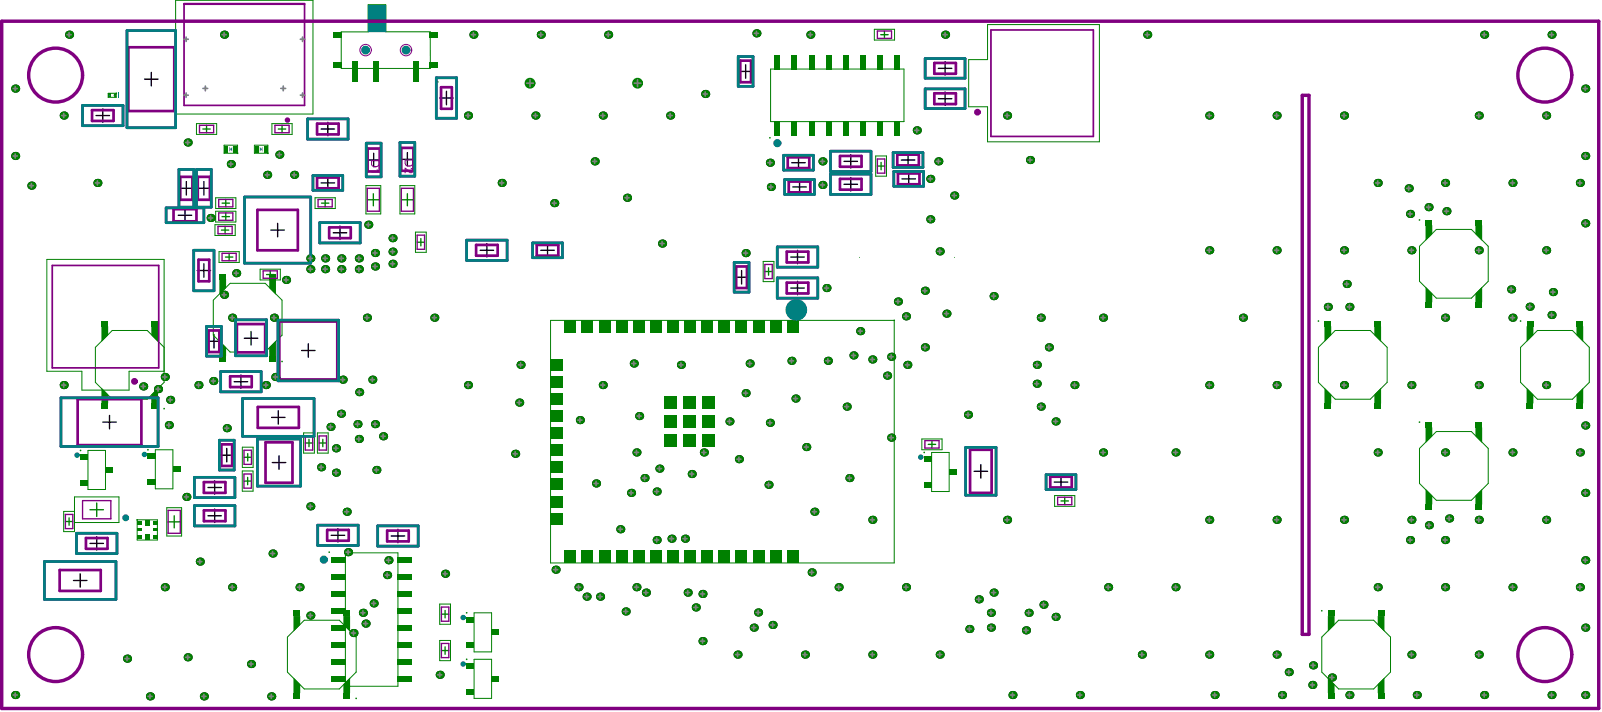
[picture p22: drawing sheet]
<svg xmlns="http://www.w3.org/2000/svg" width="395mm" height="176mm" viewBox="0 0 395 176" stroke-linecap="round" stroke-linejoin="round" font-family="sans-serif">
<g fill="none" stroke="#000" stroke-width=".33">
<path d="M35.7 19.5h3.3M37.4 17.9v3.3M182.4 17.6h3.3M184.1 16v3.3M231.6 16.9h3.4M233.3 15.2v3.3M23.7 28.5h3.3M25.4 26.8v3.4M79.3 31.8h3.3M80.9 30.2v3.3M90.6 39.5h3.3M92.2 37.8v3.3"/>
<path d="M98.9 39.3h3.3M100.6 37.7v3.3M108.5 24.2h3.4M110.2 22.5v3.3M197.1 38.5v3.3M208.4 39.8h3.3M210 38.2v3.3M222.5 39.5h3.3M224.2 37.8v3.3M231.6 24.4h3.4M233.3 22.7v3.3M44 53.1h3.3"/>
<path d="M44.3 46.5h3.4M45.7 51.5v3.3M46 44.8v3.3M48.7 46.5h3.3M50.3 44.8v3.3M66.9 56.8h3.3M68.5 55.1v3.3M79.3 45.1h3.3M80.9 43.5v3.3M82.3 57.4h3.3M83.9 55.8v3.3M195.5 40.1h3.3"/>
<path d="M195.7 46.1h3.3M197.4 44.5v3.3M208.4 45.5h3.3M210 43.8v3.3M222.7 44.1h3.3M224.3 42.5v3.3M48.7 66.8h3.3M50.3 65.1v3.3M118.5 61.8h3.4M120.2 60.1v3.3M133.5 61.8h3.3M135.2 60.1v3.3"/>
<path d="M181.4 68.4h3.3M183.1 66.8v3.3M195.2 71.1h3.3M195.2 63.4h3.3M196.9 61.8v3.3M196.9 69.4v3.3M51.2 84.2h3.3M52.8 82.5v3.4M57.8 94.2h3.3M59.5 92.5v3.3M60.3 83.5h3.3M62 81.8v3.3"/>
<path d="M74.4 86.5h3.4M76.1 84.8v3.3M25.4 104.2h3.3M27 102.5v3.3M53 118.6v3.3M54.3 112.3h3.3M56 110.6v3.4M67 103h3.4M67.2 114.1h3.3M68.7 101.3v3.4M68.9 112.5v3.3M240.5 116.3h3.3"/>
<path d="M242.1 114.6v3.4M260.3 119h3.3M261.9 117.3v3.3M22.2 134.1h3.3M23.9 132.4v3.3M51.3 120.3h3.4M51.3 127.3h3.4M53 125.6v3.3M81.8 132.1h3.3M83.4 130.4v3.4M96.6 132.3h3.3M98.2 130.6v3.3"/>
<path d="M18.1 143.2h3.4M19.8 141.6v3.3"/>
</g>
<g fill="#008000">
<path d="M63 36h.8v1.7h-.8z"/>
<path d="M65.1 36h.9v1.7h-.9z"/>
<path d="M55.5 36h.8v1.7h-.8z"/>
<path d="M57.6 36h.9v1.7h-.9z"/>
<path d="M28.1 23.1h.5v.8h-.3l-.2-.2z"/>
<path d="M26.8 23.1h.5v.8h-.5z"/>
<path d="M376.9 79.2h1.6v1.3h-1.6z"/>
<path d="M389.2 79.2h1.6v1.3h-1.6z"/>
<path d="M389.2 80.5h1.6v3.9l-1.6-1.7z"/>
<path d="M376.9 80.5h1.6v2.2l-1.6 1.7z"/>
<path d="M376.9 95.7l1.6 1.6v2.2h-1.6z"/>
<path d="M390.8 95.7v3.8h-1.6v-2.2z"/>
<path d="M389.2 99.5h1.6v1.3h-1.6z"/>
<path d="M376.9 99.5h1.6v1.3h-1.6z"/>
<path d="M327 99.5h1.6v1.3h-1.6z"/>
<path d="M339.3 99.5h1.6v1.3h-1.6z"/>
<path d="M340.9 95.7v3.8h-1.6v-2.2z"/>
<path d="M327 95.7l1.6 1.6v2.2h-1.6z"/>
<path d="M327 80.5h1.6v2.2l-1.6 1.7z"/>
<path d="M339.3 80.5h1.6v3.9l-1.6-1.7z"/>
<path d="M339.3 79.2h1.6v1.3h-1.6z"/>
<path d="M327 79.2h1.6v1.3h-1.6z"/>
<path d="M35.9 128.3h1v1.3h-1z"/>
<path d="M35.9 131.9h1v1.4h-1z"/>
<path d="M33.9 130.4h1.1v.7h-1.1z"/>
<path d="M37.7 130.4h1.1v.7h-1.1z"/>
<path d="M33.9 128.7h1.1v.8h-1.1z"/>
<path d="M33.9 132h1.1v.8h-1.1z"/>
<path d="M37.7 132h1.1v.8h-1.1z"/>
<path d="M37.7 128.7h1.1v.8h-1.1z"/>
<path d="M351.9 74.6h1.7v1.3h-1.7z"/>
<path d="M364.2 74.6h1.7v1.3h-1.7z"/>
<path d="M365.9 70.7v3.9h-1.7v-2.2z"/>
<path d="M351.9 70.7l1.7 1.7v2.2h-1.7z"/>
<path d="M351.9 55.6h1.7v2.2l-1.7 1.6z"/>
<path d="M364.2 55.6h1.7v3.8l-1.7-1.6z"/>
<path d="M364.2 54.3h1.7v1.3h-1.7z"/>
<path d="M351.9 54.3h1.7v1.3h-1.7z"/>
<path d="M122.2 166.8h1v1.4h-1z"/>
<path d="M121.3 166.8h.9v1.4h-.9z"/>
<path d="M115.2 163.6h1v1.5h-1z"/>
<path d="M116.2 163.6h.9v1.5h-.9z"/>
<path d="M115.2 169.9h1v1.5h-1z"/>
<path d="M116.2 169.9h.9v1.5h-.9z"/>
<path d="M220.8 13.5h1.4v2.8h-1.4z"/>
<path d="M216.6 13.5h1.3v2.8h-1.3z"/>
<path d="M212.3 13.5h1.4v2.8h-1.4z"/>
<path d="M208.1 13.5h1.4v2.8h-1.4z"/>
<path d="M220.8 16.3h1.4v.8h-1.4z"/>
<path d="M216.6 16.3h1.3v.8h-1.3z"/>
<path d="M212.3 16.3h1.4v.8h-1.4z"/>
<path d="M208.1 16.3h1.4v.8h-1.4z"/>
<path d="M220.8 30h1.4v.8h-1.4z"/>
<path d="M216.6 30h1.3v.8h-1.3z"/>
<path d="M212.3 30h1.4v.8h-1.4z"/>
<path d="M208.1 30h1.4v.8h-1.4z"/>
<path d="M203.9 30h1.4v.8h-1.4z"/>
<path d="M220.8 30.7h1.4v2.8h-1.4z"/>
<path d="M216.6 30.7h1.3v2.8h-1.3z"/>
<path d="M212.3 30.7h1.4v2.8h-1.4z"/>
<path d="M208.1 30.7h1.4v2.8h-1.4z"/>
<path d="M203.9 30.7h1.4v2.8h-1.4z"/>
<path d="M203.9 13.5h1.4v2.8h-1.4z"/>
<path d="M203.9 16.3h1.4v.8h-1.4z"/>
<path d="M199.7 30.7h1.3v2.8h-1.3z"/>
<path d="M199.7 30h1.3v.8h-1.3z"/>
<path d="M199.7 13.5h1.3v2.8h-1.3z"/>
<path d="M199.7 16.3h1.3v.8h-1.3z"/>
<path d="M195.4 13.5h1.4v2.8h-1.4z"/>
<path d="M195.4 30.7h1.4v2.8h-1.4z"/>
<path d="M195.4 30h1.4v.8h-1.4z"/>
<path d="M195.4 16.3h1.4v.8h-1.4z"/>
<path d="M191.2 30h1.4v.8h-1.4z"/>
<path d="M191.2 13.5h1.4v2.8h-1.4z"/>
<path d="M191.2 16.3h1.4v.8h-1.4z"/>
<path d="M191.2 30.7h1.4v2.8h-1.4z"/>
<path d="M106.1 7.9h2v1.4h-2z"/>
<path d="M82.4 7.9h2v1.4h-2z"/>
<path d="M82.4 15.4h2v1.5h-2z"/>
<path d="M106.1 15.4h2v1.5h-2z"/>
<path d="M87.1 15.2h1.3v5h-1.3z"/>
<path d="M92.1 15.2h1.3v5h-1.3z"/>
<path d="M102.1 15.2h1.3v5h-1.3z"/>
<path d="M194.3 79.1h2.8v2.9h-2.8z"/>
<path d="M190.1 79.1h2.8v2.9h-2.8z"/>
<path d="M185.8 79.1h2.9v2.9h-2.9z"/>
<path d="M181.6 79.1h2.8v2.9h-2.8z"/>
<path d="M177.4 79.1h2.8v2.9h-2.8z"/>
<path d="M173.2 79.1h2.8v2.9h-2.8z"/>
<path d="M168.9 79.1h2.9v2.9h-2.9z"/>
<path d="M164.7 79.1h2.8v2.9h-2.8z"/>
<path d="M160.5 79.1h2.8v2.9h-2.8z"/>
<path d="M156.3 79.1h2.8v2.9h-2.8z"/>
<path d="M152 79.1h2.9v2.9h-2.9z"/>
<path d="M147.8 79.1h2.8v2.9h-2.8z"/>
<path d="M143.6 79.1h2.8v2.9h-2.8z"/>
<path d="M139.4 79.1h2.8v2.9h-2.8z"/>
<path d="M194.3 135.9h2.8v3h-2.8z"/>
<path d="M190.1 135.9h2.8v3h-2.8z"/>
<path d="M185.8 135.9h2.9v3h-2.9z"/>
<path d="M181.6 135.9h2.8v3h-2.8z"/>
<path d="M177.4 135.9h2.8v3h-2.8z"/>
<path d="M173.2 135.9h2.8v3h-2.8z"/>
<path d="M168.9 135.9h2.9v3h-2.9z"/>
<path d="M164.7 135.9h2.8v3h-2.8z"/>
<path d="M160.5 135.9h2.8v3h-2.8z"/>
<path d="M156.3 135.9h2.8v3h-2.8z"/>
<path d="M152 135.9h2.9v3h-2.9z"/>
<path d="M147.8 135.9h2.8v3h-2.8z"/>
<path d="M143.6 135.9h2.8v3h-2.8z"/>
<path d="M139.4 135.9h2.8v3h-2.8z"/>
<path d="M135.9 126.6h3v2.8h-3z"/>
<path d="M135.9 122.3h3v2.9h-3z"/>
<path d="M135.9 118.1h3v2.9h-3z"/>
<path d="M135.9 113.9h3v2.8h-3z"/>
<path d="M135.9 109.7h3v2.8h-3z"/>
<path d="M135.9 105.5h3v2.8h-3z"/>
<path d="M135.9 101.2h3v2.9h-3z"/>
<path d="M135.9 97h3v2.8h-3z"/>
<path d="M135.9 92.8h3v2.8h-3z"/>
<path d="M135.9 88.6h3v2.8h-3z"/>
<path d="M168.6 102.5h3v3h-3z"/>
<path d="M168.6 97.8h3v3h-3z"/>
<path d="M168.6 107.2h3v2.9h-3z"/>
<path d="M173.3 107.2h3v2.9h-3z"/>
<path d="M173.3 102.5h3v3h-3z"/>
<path d="M173.3 97.8h3v3h-3z"/>
<path d="M164 97.9h3v3h-3z"/>
<path d="M164 102.5h3v3h-3z"/>
<path d="M164 107.2h3v2.9h-3z"/>
<path d="M37.3 99.5h1.7v1.3h-1.7z"/>
<path d="M25 99.5h1.7v1.3h-1.7z"/>
<path d="M25 95.7l1.7 1.6v2.2h-1.7z"/>
<path d="M37.3 97.3l1.7-1.6v3.8h-1.6z"/>
<path d="M37.4 80.5h1.6v3.9l-1.6-1.7z"/>
<path d="M25 80.5h1.7v2.2l-1.7 1.7z"/>
<path d="M25 79.2h1.7v1.3h-1.7z"/>
<path d="M37.4 79.2h1.6v1.3h-1.6z"/>
<path d="M66.5 87.9h1.6v1.3h-1.6z"/>
<path d="M54.2 87.9h1.6v1.3h-1.6z"/>
<path d="M54.2 84l1.6 1.7v2.2h-1.6z"/>
<path d="M66.5 85.7l1.6-1.7v3.9h-1.6z"/>
<path d="M66.5 68.9h1.6v3.8l-1.6-1.6z"/>
<path d="M54.1 68.9h1.7v2.2l-1.7 1.6z"/>
<path d="M54.2 67.6h1.6v1.3h-1.6z"/>
<path d="M66.5 67.6h1.6v1.3h-1.6z"/>
<path d="M351.9 124.4h1.7v1.4h-1.7z"/>
<path d="M364.2 124.4h1.7v1.4h-1.7z"/>
<path d="M365.9 120.6v3.9h-1.7v-2.2z"/>
<path d="M351.9 120.6l1.7 1.7v2.2h-1.7z"/>
<path d="M351.9 105.5h1.7v2.2l-1.7 1.6z"/>
<path d="M364.2 105.5h1.7v3.8l-1.7-1.6z"/>
<path d="M364.2 104.2h1.7v1.3h-1.7z"/>
<path d="M351.9 104.2h1.7v1.3h-1.7z"/>
<path d="M229.1 118.9h.9v1.4h-.9z"/>
<path d="M228.1 118.9h1v1.4h-1z"/>
<path d="M229.1 112.6h.9v1.4h-.9z"/>
<path d="M228.1 112.6h1v1.4h-1z"/>
<path d="M234.3 115.7h.9v1.5h-.9z"/>
<path d="M235.1 115.7h1v1.5h-1z"/>
<path d="M20.8 118.4h.9v1.4h-.9z"/>
<path d="M19.9 118.4h1v1.4h-1z"/>
<path d="M20.8 112.1h.9v1.4h-.9z"/>
<path d="M19.9 112.1h1v1.4h-1z"/>
<path d="M26 115.2h.9v1.5h-.9z"/>
<path d="M26.9 115.2h1v1.5h-1z"/>
<path d="M43.5 115.1h1v1.4h-1z"/>
<path d="M42.6 115.1h.9v1.4h-.9z"/>
<path d="M36.5 111.9h1v1.5h-1z"/>
<path d="M37.5 111.9h.9v1.5h-.9z"/>
<path d="M36.5 118.2h1v1.5h-1z"/>
<path d="M37.5 118.2h.9v1.5h-.9z"/>
<path d="M327.8 171h1.7v1.3h-1.7z"/>
<path d="M340.1 171h1.7v1.3h-1.7z"/>
<path d="M340.1 168.8l1.7-1.6v3.8h-1.7z"/>
<path d="M327.8 167.2l1.7 1.6v2.2h-1.7z"/>
<path d="M327.8 152h1.7v2.2l-1.7 1.7z"/>
<path d="M340.1 152h1.7v3.9l-1.7-1.7z"/>
<path d="M340.1 150.7h1.7v1.3h-1.7z"/>
<path d="M327.8 150.7h1.7v1.3h-1.7z"/>
<path d="M84.8 150.7h1.6v1.3h-1.6z"/>
<path d="M72.4 150.7h1.7v1.3h-1.7z"/>
<path d="M72.4 152h1.7v2.2l-1.7 1.7z"/>
<path d="M84.8 152h1.6v3.9l-1.6-1.7z"/>
<path d="M84.8 168.8l1.6-1.6v3.8h-1.6z"/>
<path d="M72.5 167.2l1.6 1.6v2.2h-1.7z"/>
<path d="M72.4 171h1.7v1.3h-1.7z"/>
<path d="M84.8 171h1.6v1.3h-1.6z"/>
<path d="M122.2 155.3h1v1.4h-1z"/>
<path d="M121.3 155.3h.9v1.4h-.9z"/>
<path d="M115.2 152.2h1v1.4h-1z"/>
<path d="M116.2 152.2h.9v1.4h-.9z"/>
<path d="M115.2 158.5h1v1.4h-1z"/>
<path d="M116.2 158.5h.9v1.4h-.9z"/>
<path d="M81.8 137.4h2.7v1.4h-2.7z"/>
<path d="M98.2 137.4h.8v1.4h-.8z"/>
<path d="M98.9 137.4h2.8v1.4h-2.8z"/>
<path d="M84.5 137.4h.8v1.4h-.8z"/>
<path d="M98.2 141.6h.8v1.4h-.8z"/>
<path d="M84.5 141.6h.8v1.4h-.8z"/>
<path d="M81.8 141.6h2.7v1.4h-2.7z"/>
<path d="M98.9 141.6h2.8v1.4h-2.8z"/>
<path d="M98.2 145.9h.8v1.3h-.8z"/>
<path d="M98.9 145.9h2.8v1.3h-2.8z"/>
<path d="M84.5 145.9h.8v1.3h-.8z"/>
<path d="M81.8 145.9h2.7v1.3h-2.7z"/>
<path d="M98.2 150.1h.8v1.3h-.8z"/>
<path d="M98.9 150.1h2.8v1.3h-2.8z"/>
<path d="M81.8 150.1h2.7v1.3h-2.7z"/>
<path d="M81.8 154.3h2.7v1.4h-2.7z"/>
<path d="M81.8 158.5h2.7v1.4h-2.7z"/>
<path d="M81.8 162.7h2.7v1.4h-2.7z"/>
<path d="M81.8 167h2.7v1.3h-2.7z"/>
<path d="M84.5 150.1h.8v1.3h-.8z"/>
<path d="M84.5 154.3h.8v1.4h-.8z"/>
<path d="M84.5 158.5h.8v1.4h-.8z"/>
<path d="M84.5 162.7h.8v1.4h-.8z"/>
<path d="M84.5 167h.8v1.3h-.8z"/>
<path d="M98.2 154.3h.8v1.4h-.8z"/>
<path d="M98.2 158.5h.8v1.4h-.8z"/>
<path d="M98.2 162.7h.8v1.4h-.8z"/>
<path d="M98.2 167h.8v1.3h-.8z"/>
<path d="M98.9 154.3h2.8v1.4h-2.8z"/>
<path d="M98.9 158.5h2.8v1.4h-2.8z"/>
<path d="M98.9 162.7h2.8v1.4h-2.8z"/>
<path d="M98.9 167h2.8v1.3h-2.8z"/>
<circle cx="66.1" cy="37.8" r=".21"/>
<circle cx="58.7" cy="37.8" r=".21"/>
<circle cx="28.7" cy="23" r=".21"/>
<circle cx="375.4" cy="79.2" r=".21"/>
<circle cx="325.5" cy="79.2" r=".21"/>
<circle cx="33.8" cy="128.3" r=".21"/>
<circle cx="350.4" cy="54.3" r=".21"/>
<circle cx="115.2" cy="162.7" r=".21"/>
<circle cx="190" cy="34" r=".21"/>
<circle cx="108.1" cy="20.2" r=".21"/>
<circle cx="220.8" cy="79" r=".21"/>
<circle cx="40.5" cy="100.8" r=".21"/>
<circle cx="69.6" cy="89.2" r=".21"/>
<circle cx="350.4" cy="104.1" r=".21"/>
<circle cx="228.2" cy="111.6" r=".21"/>
<circle cx="19.9" cy="111.1" r=".21"/>
<circle cx="36.5" cy="111" r=".21"/>
<circle cx="326.3" cy="150.7" r=".21"/>
<circle cx="87.9" cy="172.3" r=".21"/>
<circle cx="115.2" cy="151.2" r=".21"/>
<circle cx="81.3" cy="136.2" r=".21"/>
</g>
<g fill="none" stroke="#008000" stroke-width=".25">
<path d="M43.4 .1h33.9v28h-33.9zM90.9 1.2h4.3v6.6h11v9.1h-22v-9h6.7zM190.2 17h33v13h-33zM215.8 7.2h5v2.7h-5zM243.8 6.1h27.6v28.9h-27.6v-8.7h-4.7v-11.6h4.7zM26.7 23h2v1h-2zM48.5 30.5h5v2.7h-5zM55.3 35.8h3.3v2h-3.3zM62.8 35.8h3.3v2h-3.3zM67.1 30.5h5v2.7h-5zM216.2 38.5h2.6v5h-2.6zM53.1 55.4h5v2.7h-5z"/>
<path d="M53.2 48.8h5v2.7h-5zM53.2 52.1h5v2.7h-5zM77.8 48.8h5v2.7h-5zM90.3 45.8h3.7v7h-3.7zM98.7 45.8h3.7v7h-3.7zM102.6 57.3h2.6v5h-2.6zM52.7 74.1l4.1-4.2h8.7l4.1 4.2v8.6l-4.1 4.2h-8.7l-4.1-4.2zM54.1 62.1h5v2.7h-5zM64.2 66.4h5v2.7h-5zM135.9 79.1h84.8v59.8h-84.8zM188.4 64.5h2.7v5h-2.7zM212.2 63.5h.1"/>
<path d="M235.6 63.5h.1M350.4 60.8l4.2-4.2h8.6l4.2 4.2v8.6l-4.2 4.2h-8.6l-4.2-4.2zM40.5 85.7l-4.1-4.2h-8.7l-4.2 4.2v8.6l4.2 4.2h8.7l4.1-4.2v-30.3h-28.9v27.6h8.6v4.7h11.7v-4.7h8.6M325.5 85.7l4.1-4.2h8.7l4.1 4.2v8.6l-4.1 4.2h-8.7l-4.1-4.2zM375.4 85.7l4.1-4.2h8.7l4.1 4.2v8.6l-4.1 4.2h-8.7l-4.1-4.2zM21.7 111.1h4.3v9.7h-4.3zM38.3 111h4.4v9.6h-4.4zM59.8 116.2h2.7v5h-2.7zM59.8 110.3h2.7v5h-2.7zM74.9 106.8h2.7v5h-2.7zM78.4 106.8h2.6v5h-2.6zM227.6 108.3h5v2.7h-5z"/>
<path d="M230 111.6h4.3v9.7h-4.3zM350.4 110.6l4.2-4.1h8.6l4.2 4.1v8.7l-4.2 4.1h-8.6l-4.2-4.1zM18.4 126.2h-2.7v5h2.7v-8.6h11v6.3h-11M33.9 128.3h4.9v5h-4.9zM41.2 125.3h3.6v7h-3.6zM85.3 136.4h12.9v32.9h-12.9zM260.3 122.3h5v2.6h-5zM71 157.2l4.1-4.2h8.7l4.1 4.2v8.6l-4.1 4.2h-8.7l-4.1-4.2zM108.5 158h2.7v5h-2.7zM108.5 149h2.7v5h-2.7zM117 151.2h4.4v9.7h-4.4zM326.3 157.2l4.1-4.2h8.7l4.2 4.2v8.6l-4.2 4.2h-8.7l-4.1-4.2z"/>
<path d="M117 162.7h4.4v9.6h-4.4z"/>
</g>
<g fill="none" stroke="#008000" stroke-width=".33">
<path d="M217.4 8.6h1.8M218.3 7.6v1.9M50.1 31.8h1.8M51 30.9v1.8M68.7 31.8h1.8M69.6 30.9v1.8M54.7 56.8h1.8M54.8 50.1h1.8M54.8 53.4h1.8M55.6 55.9v1.8M55.7 49.2v1.8M55.7 52.5v1.9"/>
<path d="M79.4 50.1h1.8M80.3 49.2v1.8M90.7 49.3h3M92.2 47.8v3M99.1 49.3h3M100.6 47.8v3M103 59.8h1.8M103.9 58.9v1.8M216.6 41h1.8M217.5 40.1v1.8M55.6 63.4h1.9M56.6 62.5v1.8"/>
<path d="M65.8 67.7h1.8M66.7 66.8v1.9M188.8 67h1.8M189.7 66.1v1.8M60.2 118.7h1.9M60.2 112.8h1.9M61.1 117.8v1.8M61.2 111.9v1.9M75.4 109.3h1.8M76.3 108.4v1.8M78.8 109.3h1.8M79.7 108.4v1.8"/>
<path d="M229.1 109.6h1.9M230.1 108.7v1.9M16.1 128.7h1.9M17.1 127.8v1.8M22.2 125.8h3.3M23.9 124.1v3.3M41.5 128.8h3M43 127.3v3M261.9 123.6h1.8M262.8 122.7v1.8M109 151.5h1.8M109.9 150.6v1.9"/>
<path d="M109.9 159.6v1.8M109 160.5h1.8"/>
</g>
<g fill="none" stroke="#008000" stroke-width="1.3">
<circle cx="130.8" cy="20.5" r=".66"/>
<circle cx="157.4" cy="20.5" r=".66"/>
</g>
<g fill="none" stroke="#800080" stroke-width=".67">
<path d="M31.7 11.7h11.3v15.7h-11.3zM182.7 15h2.7v5.3h-2.7zM230.6 15.5h5.4v2.7h-5.4zM22.7 27.2h5.3v2.6h-5.3zM78.3 30.5h5.3v2.7h-5.3zM90.7 36.7h3v5.6h-3zM99.1 36.5h3v5.6h-3zM108.9 21.5h2.6v5.3h-2.6zM194.5 38.8h5.3v2.7h-5.3zM207.4 38.5h5.3v2.6h-5.3zM221.5 38.2h5.3v2.6h-5.3zM230.6 23h5.4v2.7h-5.4z"/>
<path d="M42.8 51.6h5.7v3h-5.7zM44.5 43.6h3v5.7h-3zM48.8 43.6h3v5.7h-3zM63.5 51.8h10v10h-10zM78.3 43.8h5.3v2.7h-5.3zM81.3 56.1h5.3v2.7h-5.3zM194.7 44.8h5.3v2.7h-5.3zM207.4 44.1h5.3v2.7h-5.3zM221.7 42.8h5.3v2.7h-5.3zM49 64.1h2.7v5.3h-2.7zM58.5 80h7v7h-7zM69 79.3h14.3v14.3h-14.3z"/>
<path d="M117.5 60.4h5.4v2.7h-5.4zM132.5 60.4h5.3v2.7h-5.3zM181.7 65.8h2.7v5.3h-2.7zM194.2 62.1h5.3v2.7h-5.3zM194.2 69.7h5.3v2.7h-5.3zM19.2 98.5h15.7v11.3h-15.7zM51.5 81.5h2.7v5.4h-2.7zM56.8 92.9h5.3v2.6h-5.3zM50.3 119h5.3v2.6h-5.3zM54.7 109.6h2.6v5.4h-2.6zM63.6 100.4h10.2v5.2h-10.2zM65.6 109.1h6.6v10h-6.6z"/>
<path d="M239.5 111h5.3v10.6h-5.3zM259.3 117.6h5.3v2.7h-5.3zM21.2 132.8h5.3v2.6h-5.3zM50.3 125.9h5.4v2.7h-5.4zM80.8 130.8h5.3v2.6h-5.3zM95.6 130.9h5.3v2.7h-5.3zM14.7 140.7h10.2v5.1h-10.2z"/>
<circle cx="71" cy="29.6" r=".33"/>
</g>
<g fill="none" stroke="#800080" stroke-width=".33">
<path d="M216.6 7.6h3.5v1.9h-3.5zM49.2 30.9h3.5v1.8h-3.5zM67.9 30.9h3.5v1.8h-3.5zM216.6 39.2h1.8v3.5h-1.8zM53.8 55.9h3.5v1.8h-3.5zM54 49.2h3.5v1.8h-3.5zM54 52.5h3.5v1.9h-3.5zM78.5 49.2h3.5v1.8h-3.5zM90.7 46.5h3v5.6h-3zM99.1 46.5h3v5.6h-3zM103 58h1.8v3.5h-1.8zM54.8 62.5h3.5v1.8h-3.5z"/>
<path d="M65 66.8h3.5v1.9h-3.5zM188.8 65.3h1.8v3.4h-1.8zM60.2 117h1.9v3.5h-1.9zM60.2 111.1h1.9v3.5h-1.9zM75.4 107.6h1.8v3.5h-1.8zM78.8 107.6h1.8v3.5h-1.8zM228.3 108.7h3.5v1.9h-3.5zM16.1 126.9h1.9v3.5h-1.9zM20.4 123.5h7v4.5h-7zM41.5 125.9h3v5.7h-3zM261.1 122.7h3.5v1.8h-3.5zM109 158.8h1.8v3.5h-1.8z"/>
<path d="M109 149.8h1.8v3.5h-1.8z"/>
</g>
<path d="M45.4 .9h29.8v25.1h-29.8zM45.4 1h29.8M244.6 7.4h25.3v26.3h-25.3zM12.9 65.5h26.3v25.3h-26.3z" fill="none" stroke="#800080" stroke-width=".42"/>
<g fill="none" stroke="#800080" stroke-width="1">
<circle cx="241.3" cy="27.7" r=".33"/>
<circle cx="33.2" cy="94.1" r=".33"/>
</g>
<g fill="#008080">
<path d="M64.1 36.2l.4 .6-.4 .7z"/>
<path d="M64.8 36.2v1.3l-.3-.7z"/>
<path d="M56.6 36.2l.4 .6-.4 .7z"/>
<path d="M57.3 36.2v1.3l-.3-.7z"/>
<path d="M29.3 22.9h.1v1.3h-.1z"/>
<path d="M27.1 23.3l.1 .5z"/>
<path d="M26.9 23.5h.5v.1z"/>
<path d="M28 23.5l.6 .2z"/>
<path d="M90.8 1.2h4.6v6.7h-4.6z"/>
</g>
<circle cx="31" cy="127.8" r=".42" fill="none" stroke="#008080" stroke-width=".85"/>
<g fill="none" stroke="#008080" stroke-width=".67">
<circle cx="19" cy="112.3" r=".33"/>
<circle cx="35.7" cy="112.1" r=".33"/>
<circle cx="227.3" cy="112.8" r=".33"/>
<circle cx="114.3" cy="152.4" r=".33"/>
<circle cx="114.3" cy="163.8" r=".33"/>
</g>
<g fill="none" stroke="#008080" stroke-width="1">
<circle cx="191.9" cy="35.3" r=".5"/>
<circle cx="79.9" cy="138.1" r=".5"/>
</g>
<g fill="none" stroke="#008080" stroke-width="1.1">
<circle cx="90.2" cy="12.4" r=".54"/>
<circle cx="100.2" cy="12.4" r=".54"/>
</g>
<circle cx="196.6" cy="76.5" r="1.33" fill="none" stroke="#008080" stroke-width="2.7"/>
<g fill="none" stroke="#800080" stroke-width=".67">
<path d="M31.3 7.5h12.1v24h-12.1zM107.7 19.2h5v10h-5zM182.2 13.9h3.7v7.4h-3.7zM228.4 14.4h9.8v4.9h-9.8zM20.4 26h10v5h-10zM75.9 29.3h10v5h-10zM90.4 35.3h3.7v8.3h-3.7zM98.7 35.2h3.7v8.3h-3.7zM193.4 38.3h7.4v3.7h-7.4zM205 37.3h10v5h-10zM220.5 37.7h7.3v3.6h-7.3zM228.4 21.9h9.8v4.9h-9.8z"/>
<path d="M41 51.3h9.3v3.6h-9.3zM44.2 41.8h3.6v9.3h-3.6zM48.5 41.8h3.7v9.3h-3.7zM60.4 48.6h16.3v16.3h-16.3zM77.3 43.3h7.3v3.7h-7.3zM78.9 54.9h10v5h-10zM115.2 59.3h10v5h-10zM131.5 59.9h7.3v3.7h-7.3zM193.7 44.3h7.4v3.7h-7.4zM205 43h10v5h-10zM220.6 42.3h7.4v3.7h-7.4zM47.8 61.8h5v9.9h-5z"/>
<path d="M58.1 78.9h7.7v8.9h-7.7zM68.6 79h15v15h-15zM181.2 64.7h3.7v7.4h-3.7zM191.9 60.9h10v5h-10zM191.9 68.6h10v5h-10zM15 98.2h24v12h-24zM51 80.5h3.7v7.4h-3.7zM54.5 91.7h10v5h-10zM59.9 98.3h17.6v9.4h-17.6zM48 117.8h10v5h-10zM54.2 108.6h3.6v7.4h-3.6zM63.5 108.3h10.7v11.7h-10.7z"/>
<path d="M238.4 110.4h7.5v11.8h-7.5zM258.2 117.1h7.4v3.7h-7.4zM11 138.6h17.6v9.3h-17.6zM18.9 131.6h10v5h-10zM48 124.8h10v5h-10zM78.4 129.6h10v5h-10zM93.2 129.8h10v5h-10z"/>
</g>
<g fill="#800080">
<path d="M99.9 41.4l.7 .3a.79 .79 0 0 0 1.1 .6l.1-.3-.4-.4v-.2a.7 .7 0 0 1 .4 1.1 .7 .7 0 0 1-1.2-.3l-.5-.5v1h-.2z"/>
<path d="M91.6 42.3h1.6l-.2-.4 .2-.1 .5 .8h-2.1z"/>
<path d="M100.1 39.6v.5a.88 .88 0 0 0 .8 .7 .88 .88 0 0 0 .8-.4v-.8zM99.9 39.4h2.1v.8a1.06 1.06 0 0 1-1.1 .9 1.06 1.06 0 0 1-1-1z"/>
<path d="M91.9 39.8v.5a.83 .83 0 0 0 .4 .7 .83 .83 0 0 0 .9-.1l.3-.4v-.7zM91.6 39.5h2.1v.9a1.06 1.06 0 0 1-1.1 .9 1.06 1.06 0 0 1-1-1z"/>
</g>
<g fill="#000">
<circle cx="17.1" cy="8.6" r="1"/>
<circle cx="55.3" cy="8.6" r="1"/>
<circle cx="116.9" cy="8.6" r="1"/>
<circle cx="133.5" cy="8.6" r="1"/>
<circle cx="150.1" cy="8.6" r="1"/>
<circle cx="186.7" cy="8.2" r="1"/>
<circle cx="200" cy="8.6" r="1"/>
<circle cx="233.3" cy="8.6" r="1"/>
<circle cx="283.2" cy="8.6" r="1"/>
<circle cx="366.4" cy="8.6" r="1"/>
<circle cx="383" cy="8.6" r="1"/>
<circle cx="3.7" cy="38.5" r="1"/>
<circle cx="3.7" cy="21.9" r="1"/>
<circle cx="15.7" cy="28.5" r="1"/>
<circle cx="46.3" cy="35.2" r="1"/>
<circle cx="69" cy="38.2" r="1"/>
<circle cx="115.5" cy="28.5" r="1"/>
<circle cx="132.2" cy="28.5" r="1"/>
<circle cx="146.8" cy="39.8" r="1"/>
<circle cx="148.8" cy="28.5" r="1"/>
<circle cx="165.4" cy="28.5" r="1"/>
<circle cx="174.1" cy="23.2" r="1"/>
<circle cx="203" cy="39.8" r="1"/>
<circle cx="226.3" cy="32.2" r="1"/>
<circle cx="231.6" cy="39.8" r="1"/>
<circle cx="248.6" cy="28.5" r="1"/>
<circle cx="254.3" cy="39.5" r="1"/>
<circle cx="298.5" cy="28.5" r="1"/>
<circle cx="315.1" cy="28.5" r="1"/>
<circle cx="331.8" cy="28.5" r="1"/>
<circle cx="365" cy="28.5" r="1"/>
<circle cx="381.7" cy="28.5" r="1"/>
<circle cx="391.3" cy="38.5" r="1"/>
<circle cx="391.3" cy="21.9" r="1"/>
<circle cx="7.7" cy="45.8" r="1"/>
<circle cx="24" cy="45.1" r="1"/>
<circle cx="52" cy="53.8" r="1"/>
<circle cx="57" cy="40.5" r="1"/>
<circle cx="66" cy="43.1" r="1"/>
<circle cx="72.6" cy="43.1" r="1"/>
<circle cx="90.9" cy="55.4" r="1"/>
<circle cx="96.9" cy="58.8" r="1"/>
<circle cx="123.8" cy="45.1" r="1"/>
<circle cx="136.8" cy="50.1" r="1"/>
<circle cx="154.8" cy="48.8" r="1"/>
<circle cx="190.1" cy="40.1" r="1"/>
<circle cx="190.3" cy="46.1" r="1"/>
<circle cx="203" cy="45.6" r="1"/>
<circle cx="229.6" cy="54.1" r="1"/>
<circle cx="229.6" cy="44.1" r="1"/>
<circle cx="235.6" cy="48.2" r="1"/>
<circle cx="340.1" cy="45.1" r="1"/>
<circle cx="347.7" cy="46.5" r="1"/>
<circle cx="348.1" cy="52.8" r="1"/>
<circle cx="352.7" cy="51.1" r="1"/>
<circle cx="356.7" cy="45.1" r="1"/>
<circle cx="357.1" cy="52.1" r="1"/>
<circle cx="373.4" cy="45.1" r="1"/>
<circle cx="390" cy="45.1" r="1"/>
<circle cx="391.3" cy="55.1" r="1"/>
<circle cx="55.3" cy="72.7" r="1"/>
<circle cx="57.3" cy="78.4" r="1"/>
<circle cx="58.3" cy="67.4" r="1"/>
<circle cx="67.6" cy="78.4" r="1"/>
<circle cx="70.6" cy="69.1" r="1"/>
<circle cx="76.6" cy="63.8" r="1"/>
<circle cx="76.6" cy="66.4" r="1"/>
<circle cx="80.3" cy="63.8" r="1"/>
<circle cx="80.3" cy="66.4" r="1"/>
<circle cx="84.3" cy="66.4" r="1"/>
<circle cx="84.3" cy="63.8" r="1"/>
<circle cx="88.6" cy="66.4" r="1"/>
<circle cx="88.6" cy="63.8" r="1"/>
<circle cx="90.6" cy="78.4" r="1"/>
<circle cx="92.6" cy="65.8" r="1"/>
<circle cx="92.6" cy="62.4" r="1"/>
<circle cx="96.9" cy="62.1" r="1"/>
<circle cx="96.9" cy="65.1" r="1"/>
<circle cx="107.2" cy="78.4" r="1"/>
<circle cx="163.4" cy="60.1" r="1"/>
<circle cx="184.1" cy="62.5" r="1"/>
<circle cx="204" cy="71.1" r="1"/>
<circle cx="221.7" cy="74.4" r="1"/>
<circle cx="223.7" cy="78.1" r="1"/>
<circle cx="228.3" cy="71.7" r="1"/>
<circle cx="232" cy="62" r="1"/>
<circle cx="233.6" cy="77.4" r="1"/>
<circle cx="245.3" cy="73.1" r="1"/>
<circle cx="256.9" cy="78.4" r="1"/>
<circle cx="272.3" cy="78.4" r="1"/>
<circle cx="298.5" cy="61.8" r="1"/>
<circle cx="306.8" cy="78.4" r="1"/>
<circle cx="315.1" cy="61.8" r="1"/>
<circle cx="327.8" cy="75.7" r="1"/>
<circle cx="331.8" cy="61.8" r="1"/>
<circle cx="332.4" cy="70.1" r="1"/>
<circle cx="333.1" cy="75.7" r="1"/>
<circle cx="348.4" cy="61.8" r="1"/>
<circle cx="356.7" cy="78.4" r="1"/>
<circle cx="365" cy="61.8" r="1"/>
<circle cx="373" cy="71.4" r="1"/>
<circle cx="373.4" cy="78.4" r="1"/>
<circle cx="377.6" cy="75.7" r="1"/>
<circle cx="381.7" cy="61.8" r="1"/>
<circle cx="383" cy="77.7" r="1"/>
<circle cx="383.3" cy="72.1" r="1"/>
<circle cx="15.7" cy="95" r="1"/>
<circle cx="35.4" cy="95.3" r="1"/>
<circle cx="39" cy="96" r="1"/>
<circle cx="40.7" cy="93" r="1"/>
<circle cx="42" cy="98.7" r="1"/>
<circle cx="49" cy="95" r="1"/>
<circle cx="52.7" cy="94" r="1"/>
<circle cx="65.6" cy="95" r="1"/>
<circle cx="68" cy="93" r="1"/>
<circle cx="84.6" cy="93.7" r="1"/>
<circle cx="88.7" cy="96.8" r="1"/>
<circle cx="91.9" cy="93.7" r="1"/>
<circle cx="115.5" cy="95" r="1"/>
<circle cx="128.2" cy="99.3" r="1"/>
<circle cx="128.5" cy="90" r="1"/>
<circle cx="148.8" cy="95" r="1"/>
<circle cx="156.5" cy="89.7" r="1"/>
<circle cx="168.1" cy="90" r="1"/>
<circle cx="184.1" cy="97" r="1"/>
<circle cx="185.1" cy="89.7" r="1"/>
<circle cx="195.4" cy="89" r="1"/>
<circle cx="196.4" cy="98.3" r="1"/>
<circle cx="204.4" cy="89" r="1"/>
<circle cx="210.7" cy="87.7" r="1"/>
<circle cx="212.3" cy="81.7" r="1"/>
<circle cx="215.3" cy="88.7" r="1"/>
<circle cx="219" cy="92.7" r="1"/>
<circle cx="220" cy="88" r="1"/>
<circle cx="224" cy="90" r="1"/>
<circle cx="228.3" cy="85.7" r="1"/>
<circle cx="255.9" cy="94.7" r="1"/>
<circle cx="255.9" cy="90" r="1"/>
<circle cx="258.9" cy="85.7" r="1"/>
<circle cx="265.2" cy="95" r="1"/>
<circle cx="298.5" cy="95" r="1"/>
<circle cx="315.1" cy="95" r="1"/>
<circle cx="331.8" cy="95" r="1"/>
<circle cx="348.4" cy="95" r="1"/>
<circle cx="365" cy="95" r="1"/>
<circle cx="381.7" cy="95" r="1"/>
<circle cx="41.7" cy="104.9" r="1"/>
<circle cx="56" cy="105.7" r="1"/>
<circle cx="79.3" cy="115.3" r="1"/>
<circle cx="81.6" cy="105.3" r="1"/>
<circle cx="82.9" cy="116.6" r="1"/>
<circle cx="82.9" cy="110.6" r="1"/>
<circle cx="84.2" cy="102.1" r="1"/>
<circle cx="88.3" cy="104.7" r="1"/>
<circle cx="88.6" cy="108.3" r="1"/>
<circle cx="92.6" cy="104.7" r="1"/>
<circle cx="92.9" cy="116" r="1"/>
<circle cx="94.6" cy="107.7" r="1"/>
<circle cx="127.2" cy="112" r="1"/>
<circle cx="143.1" cy="103.7" r="1"/>
<circle cx="147.1" cy="119.3" r="1"/>
<circle cx="157.1" cy="111.6" r="1"/>
<circle cx="157.8" cy="102.7" r="1"/>
<circle cx="159.1" cy="118" r="1"/>
<circle cx="162.8" cy="115.6" r="1"/>
<circle cx="170.8" cy="117" r="1"/>
<circle cx="173.8" cy="111.6" r="1"/>
<circle cx="180.1" cy="104" r="1"/>
<circle cx="182.4" cy="113.3" r="1"/>
<circle cx="189.7" cy="119.6" r="1"/>
<circle cx="190.1" cy="104.3" r="1"/>
<circle cx="199" cy="110.3" r="1"/>
<circle cx="209" cy="100.3" r="1"/>
<circle cx="209.7" cy="118" r="1"/>
<circle cx="220" cy="108" r="1"/>
<circle cx="239" cy="102.3" r="1"/>
<circle cx="256.9" cy="100.3" r="1"/>
<circle cx="260.6" cy="104" r="1"/>
<circle cx="272.3" cy="111.6" r="1"/>
<circle cx="290.2" cy="111.6" r="1"/>
<circle cx="340.1" cy="111.6" r="1"/>
<circle cx="356.7" cy="111.6" r="1"/>
<circle cx="373.4" cy="111.6" r="1"/>
<circle cx="390" cy="111.6" r="1"/>
<circle cx="391.3" cy="105" r="1"/>
<circle cx="46" cy="122.6" r="1"/>
<circle cx="49.3" cy="138.6" r="1"/>
<circle cx="67.3" cy="136.6" r="1"/>
<circle cx="76.6" cy="124.9" r="1"/>
<circle cx="85.6" cy="126.3" r="1"/>
<circle cx="85.9" cy="136.2" r="1"/>
<circle cx="95.9" cy="138.2" r="1"/>
<circle cx="153.1" cy="130.6" r="1"/>
<circle cx="155.8" cy="121.6" r="1"/>
<circle cx="162.1" cy="121.3" r="1"/>
<circle cx="162.1" cy="133.3" r="1"/>
<circle cx="165.8" cy="132.9" r="1"/>
<circle cx="169.1" cy="132.9" r="1"/>
<circle cx="201" cy="126.3" r="1"/>
<circle cx="215.3" cy="128.3" r="1"/>
<circle cx="248.6" cy="128.3" r="1"/>
<circle cx="298.5" cy="128.3" r="1"/>
<circle cx="315.1" cy="128.3" r="1"/>
<circle cx="331.8" cy="128.3" r="1"/>
<circle cx="348.1" cy="133.3" r="1"/>
<circle cx="348.4" cy="128.3" r="1"/>
<circle cx="352.7" cy="129.6" r="1"/>
<circle cx="356.7" cy="133.3" r="1"/>
<circle cx="357.7" cy="127.9" r="1"/>
<circle cx="365" cy="128.3" r="1"/>
<circle cx="381.7" cy="128.3" r="1"/>
<circle cx="391.3" cy="121.6" r="1"/>
<circle cx="391.3" cy="138.2" r="1"/>
<circle cx="40.7" cy="144.9" r="1"/>
<circle cx="57.3" cy="144.9" r="1"/>
<circle cx="73.9" cy="144.9" r="1"/>
<circle cx="76.6" cy="151.9" r="1"/>
<circle cx="87.3" cy="156.2" r="1"/>
<circle cx="89.6" cy="151.2" r="1"/>
<circle cx="90.2" cy="153.9" r="1"/>
<circle cx="92.2" cy="148.9" r="1"/>
<circle cx="95.6" cy="141.9" r="1"/>
<circle cx="109.9" cy="141.6" r="1"/>
<circle cx="137.2" cy="140.6" r="1"/>
<circle cx="142.8" cy="144.9" r="1"/>
<circle cx="144.8" cy="147.2" r="1"/>
<circle cx="148.1" cy="147.2" r="1"/>
<circle cx="154.5" cy="150.9" r="1"/>
<circle cx="157.1" cy="144.9" r="1"/>
<circle cx="159.4" cy="146.2" r="1"/>
<circle cx="169.8" cy="146.2" r="1"/>
<circle cx="171.8" cy="149.9" r="1"/>
<circle cx="173.4" cy="158.2" r="1"/>
<circle cx="173.4" cy="146.6" r="1"/>
<circle cx="186.1" cy="154.9" r="1"/>
<circle cx="187.1" cy="151.1" r="1"/>
<circle cx="190.7" cy="154.2" r="1"/>
<circle cx="200.4" cy="141.2" r="1"/>
<circle cx="207" cy="144.9" r="1"/>
<circle cx="223.7" cy="144.9" r="1"/>
<circle cx="239.3" cy="155.2" r="1"/>
<circle cx="241.6" cy="147.9" r="1"/>
<circle cx="244.6" cy="154.9" r="1"/>
<circle cx="244.6" cy="151.2" r="1"/>
<circle cx="245.3" cy="146.2" r="1"/>
<circle cx="253.3" cy="155.5" r="1"/>
<circle cx="253.9" cy="151.2" r="1"/>
<circle cx="257.6" cy="149.2" r="1"/>
<circle cx="260.6" cy="152.2" r="1"/>
<circle cx="273.6" cy="144.9" r="1"/>
<circle cx="290.2" cy="144.9" r="1"/>
<circle cx="340.1" cy="144.9" r="1"/>
<circle cx="356.7" cy="144.9" r="1"/>
<circle cx="373.4" cy="144.9" r="1"/>
<circle cx="390" cy="144.9" r="1"/>
<circle cx="391.3" cy="154.9" r="1"/>
<circle cx="3.7" cy="171.5" r="1"/>
<circle cx="31.4" cy="162.5" r="1"/>
<circle cx="37" cy="171.8" r="1"/>
<circle cx="46.3" cy="162.2" r="1"/>
<circle cx="50.3" cy="171.8" r="1"/>
<circle cx="62" cy="163.8" r="1"/>
<circle cx="67" cy="171.8" r="1"/>
<circle cx="108.5" cy="166.5" r="1"/>
<circle cx="182.1" cy="161.5" r="1"/>
<circle cx="198.7" cy="161.5" r="1"/>
<circle cx="215.3" cy="161.5" r="1"/>
<circle cx="232" cy="161.5" r="1"/>
<circle cx="249.9" cy="171.5" r="1"/>
<circle cx="266.6" cy="171.5" r="1"/>
<circle cx="281.9" cy="161.5" r="1"/>
<circle cx="298.5" cy="161.5" r="1"/>
<circle cx="299.8" cy="171.5" r="1"/>
<circle cx="315.1" cy="161.5" r="1"/>
<circle cx="316.5" cy="171.5" r="1"/>
<circle cx="318.1" cy="165.8" r="1"/>
<circle cx="324" cy="169" r="1"/>
<circle cx="324.1" cy="164.2" r="1"/>
<circle cx="328.8" cy="167.2" r="1"/>
<circle cx="333.1" cy="171.5" r="1"/>
<circle cx="348.4" cy="161.5" r="1"/>
<circle cx="349.7" cy="171.5" r="1"/>
<circle cx="365" cy="161.5" r="1"/>
<circle cx="366.4" cy="171.5" r="1"/>
<circle cx="383" cy="171.5" r="1"/>
<circle cx="391.3" cy="171.5" r="1"/>
</g>
<g fill="#008000">
<circle cx="154.8" cy="48.8" r="1"/>
<circle cx="255.9" cy="94.7" r="1"/>
<circle cx="258.9" cy="85.7" r="1"/>
<circle cx="241.6" cy="147.9" r="1"/>
<circle cx="239.3" cy="155.2" r="1"/>
<circle cx="244.6" cy="154.9" r="1"/>
<circle cx="253.3" cy="155.5" r="1"/>
<circle cx="260.6" cy="152.2" r="1"/>
<circle cx="257.6" cy="149.2" r="1"/>
<circle cx="137.2" cy="140.6" r="1"/>
<circle cx="148.1" cy="147.2" r="1"/>
<circle cx="144.8" cy="147.2" r="1"/>
<circle cx="142.8" cy="144.9" r="1"/>
<circle cx="159.1" cy="118" r="1"/>
<circle cx="165.8" cy="132.9" r="1"/>
<circle cx="190.7" cy="154.2" r="1"/>
<circle cx="186.1" cy="154.9" r="1"/>
<circle cx="169.8" cy="146.2" r="1"/>
<circle cx="171.8" cy="149.9" r="1"/>
<circle cx="87.3" cy="156.2" r="1"/>
<circle cx="89.6" cy="151.2" r="1"/>
<circle cx="68" cy="93" r="1"/>
<circle cx="39" cy="96" r="1"/>
<circle cx="41.7" cy="104.9" r="1"/>
<circle cx="76.6" cy="66.4" r="1"/>
<circle cx="76.6" cy="63.8" r="1"/>
<circle cx="80.3" cy="66.4" r="1"/>
<circle cx="84.3" cy="66.4" r="1"/>
<circle cx="88.6" cy="66.4" r="1"/>
<circle cx="92.6" cy="65.8" r="1"/>
<circle cx="96.9" cy="65.1" r="1"/>
<circle cx="96.9" cy="62.1" r="1"/>
<circle cx="70.6" cy="69.1" r="1"/>
<circle cx="92.6" cy="104.7" r="1"/>
<circle cx="95.6" cy="141.9" r="1"/>
<circle cx="128.2" cy="99.3" r="1"/>
<circle cx="127.2" cy="112" r="1"/>
<circle cx="184.1" cy="97" r="1"/>
<circle cx="157.8" cy="102.7" r="1"/>
<circle cx="182.4" cy="113.3" r="1"/>
<circle cx="190.1" cy="104.3" r="1"/>
<circle cx="147.1" cy="119.3" r="1"/>
<circle cx="156.5" cy="89.7" r="1"/>
<circle cx="143.1" cy="103.7" r="1"/>
<circle cx="195.4" cy="89" r="1"/>
<circle cx="185.1" cy="89.7" r="1"/>
<circle cx="168.1" cy="90" r="1"/>
<circle cx="215.3" cy="88.7" r="1"/>
<circle cx="223.7" cy="78.1" r="1"/>
<circle cx="253.9" cy="151.2" r="1"/>
<circle cx="272.3" cy="111.6" r="1"/>
<circle cx="272.3" cy="78.4" r="1"/>
<circle cx="244.6" cy="151.2" r="1"/>
<circle cx="229.6" cy="54.1" r="1"/>
<circle cx="235.6" cy="48.2" r="1"/>
<circle cx="229.6" cy="44.1" r="1"/>
<circle cx="190.3" cy="46.1" r="1"/>
<circle cx="232" cy="62" r="1"/>
<circle cx="203" cy="45.6" r="1"/>
<circle cx="85.6" cy="126.3" r="1"/>
<circle cx="260.6" cy="104" r="1"/>
<circle cx="256.9" cy="100.3" r="1"/>
<circle cx="347.7" cy="46.5" r="1"/>
<circle cx="348.1" cy="52.8" r="1"/>
<circle cx="357.1" cy="52.1" r="1"/>
<circle cx="373" cy="71.4" r="1"/>
<circle cx="383" cy="77.7" r="1"/>
<circle cx="383.3" cy="72.1" r="1"/>
<circle cx="332.4" cy="70.1" r="1"/>
<circle cx="333.1" cy="75.7" r="1"/>
<circle cx="357.7" cy="127.9" r="1"/>
<circle cx="356.7" cy="133.3" r="1"/>
<circle cx="348.1" cy="133.3" r="1"/>
<circle cx="328.8" cy="167.2" r="1"/>
<circle cx="318.1" cy="165.8" r="1"/>
<circle cx="324.1" cy="164.2" r="1"/>
<circle cx="245.3" cy="146.2" r="1"/>
<circle cx="40.7" cy="93" r="1"/>
<circle cx="35.4" cy="95.3" r="1"/>
<circle cx="42" cy="98.7" r="1"/>
<circle cx="88.3" cy="104.7" r="1"/>
<circle cx="81.6" cy="105.3" r="1"/>
<circle cx="84.6" cy="93.7" r="1"/>
<circle cx="91.9" cy="93.7" r="1"/>
<circle cx="92.2" cy="148.9" r="1"/>
<circle cx="76.6" cy="151.9" r="1"/>
<circle cx="90.2" cy="153.9" r="1"/>
<circle cx="146.8" cy="39.8" r="1"/>
<circle cx="196.4" cy="98.3" r="1"/>
<circle cx="189.7" cy="119.6" r="1"/>
<circle cx="199" cy="110.3" r="1"/>
<circle cx="209" cy="100.3" r="1"/>
<circle cx="220" cy="108" r="1"/>
<circle cx="209.7" cy="118" r="1"/>
<circle cx="201" cy="126.3" r="1"/>
<circle cx="153.1" cy="130.6" r="1"/>
<circle cx="169.1" cy="132.9" r="1"/>
<circle cx="170.8" cy="117" r="1"/>
<circle cx="162.8" cy="115.6" r="1"/>
<circle cx="155.8" cy="121.6" r="1"/>
<circle cx="210.7" cy="87.7" r="1"/>
<circle cx="233.6" cy="77.4" r="1"/>
<circle cx="221.7" cy="74.4" r="1"/>
<circle cx="228.3" cy="85.7" r="1"/>
<circle cx="219" cy="92.7" r="1"/>
<circle cx="220" cy="88" r="1"/>
<circle cx="212.3" cy="81.7" r="1"/>
<circle cx="31.4" cy="162.5" r="1"/>
<circle cx="46.3" cy="162.2" r="1"/>
<circle cx="62" cy="163.8" r="1"/>
<circle cx="67.3" cy="136.6" r="1"/>
<circle cx="76.6" cy="124.9" r="1"/>
<circle cx="92.9" cy="116" r="1"/>
<circle cx="82.9" cy="110.6" r="1"/>
<circle cx="88.6" cy="108.3" r="1"/>
<circle cx="95.9" cy="138.2" r="1"/>
<circle cx="79.3" cy="115.3" r="1"/>
<circle cx="82.9" cy="116.6" r="1"/>
<circle cx="96.9" cy="58.8" r="1"/>
<circle cx="92.6" cy="62.4" r="1"/>
<circle cx="88.6" cy="63.8" r="1"/>
<circle cx="84.3" cy="63.8" r="1"/>
<circle cx="85.9" cy="136.2" r="1"/>
<circle cx="157.1" cy="144.9" r="1"/>
<circle cx="239" cy="102.3" r="1"/>
<circle cx="381.7" cy="28.5" r="1"/>
<circle cx="390" cy="45.1" r="1"/>
<circle cx="381.7" cy="61.8" r="1"/>
<circle cx="381.7" cy="95" r="1"/>
<circle cx="390" cy="111.6" r="1"/>
<circle cx="381.7" cy="128.3" r="1"/>
<circle cx="390" cy="144.9" r="1"/>
<circle cx="365" cy="28.5" r="1"/>
<circle cx="373.4" cy="45.1" r="1"/>
<circle cx="365" cy="61.8" r="1"/>
<circle cx="373.4" cy="78.4" r="1"/>
<circle cx="365" cy="95" r="1"/>
<circle cx="373.4" cy="111.6" r="1"/>
<circle cx="365" cy="128.3" r="1"/>
<circle cx="373.4" cy="144.9" r="1"/>
<circle cx="365" cy="161.5" r="1"/>
<circle cx="356.7" cy="45.1" r="1"/>
<circle cx="348.4" cy="61.8" r="1"/>
<circle cx="356.7" cy="78.4" r="1"/>
<circle cx="348.4" cy="95" r="1"/>
<circle cx="356.7" cy="111.6" r="1"/>
<circle cx="348.4" cy="128.3" r="1"/>
<circle cx="356.7" cy="144.9" r="1"/>
<circle cx="348.4" cy="161.5" r="1"/>
<circle cx="331.8" cy="28.5" r="1"/>
<circle cx="340.1" cy="45.1" r="1"/>
<circle cx="331.8" cy="61.8" r="1"/>
<circle cx="331.8" cy="95" r="1"/>
<circle cx="340.1" cy="111.6" r="1"/>
<circle cx="331.8" cy="128.3" r="1"/>
<circle cx="340.1" cy="144.9" r="1"/>
<circle cx="315.1" cy="28.5" r="1"/>
<circle cx="315.1" cy="61.8" r="1"/>
<circle cx="315.1" cy="95" r="1"/>
<circle cx="315.1" cy="128.3" r="1"/>
<circle cx="315.1" cy="161.5" r="1"/>
<circle cx="298.5" cy="28.5" r="1"/>
<circle cx="298.5" cy="61.8" r="1"/>
<circle cx="306.8" cy="78.4" r="1"/>
<circle cx="298.5" cy="95" r="1"/>
<circle cx="298.5" cy="128.3" r="1"/>
<circle cx="298.5" cy="161.5" r="1"/>
<circle cx="290.2" cy="111.6" r="1"/>
<circle cx="290.2" cy="144.9" r="1"/>
<circle cx="281.9" cy="161.5" r="1"/>
<circle cx="265.2" cy="95" r="1"/>
<circle cx="273.6" cy="144.9" r="1"/>
<circle cx="248.6" cy="28.5" r="1"/>
<circle cx="256.9" cy="78.4" r="1"/>
<circle cx="248.6" cy="128.3" r="1"/>
<circle cx="232" cy="161.5" r="1"/>
<circle cx="215.3" cy="128.3" r="1"/>
<circle cx="223.7" cy="144.9" r="1"/>
<circle cx="215.3" cy="161.5" r="1"/>
<circle cx="207" cy="144.9" r="1"/>
<circle cx="198.7" cy="161.5" r="1"/>
<circle cx="182.1" cy="161.5" r="1"/>
<circle cx="165.4" cy="28.5" r="1"/>
<circle cx="173.8" cy="111.6" r="1"/>
<circle cx="148.8" cy="28.5" r="1"/>
<circle cx="148.8" cy="95" r="1"/>
<circle cx="157.1" cy="111.6" r="1"/>
<circle cx="132.2" cy="28.5" r="1"/>
<circle cx="115.5" cy="28.5" r="1"/>
<circle cx="123.8" cy="45.1" r="1"/>
<circle cx="115.5" cy="95" r="1"/>
<circle cx="107.2" cy="78.4" r="1"/>
<circle cx="90.6" cy="78.4" r="1"/>
<circle cx="65.6" cy="95" r="1"/>
<circle cx="73.9" cy="144.9" r="1"/>
<circle cx="57.3" cy="78.4" r="1"/>
<circle cx="49" cy="95" r="1"/>
<circle cx="57.3" cy="144.9" r="1"/>
<circle cx="40.7" cy="144.9" r="1"/>
<circle cx="15.7" cy="28.5" r="1"/>
<circle cx="24" cy="45.1" r="1"/>
<circle cx="15.7" cy="95" r="1"/>
<circle cx="80.3" cy="63.8" r="1"/>
<circle cx="55.3" cy="72.7" r="1"/>
<circle cx="58.3" cy="67.4" r="1"/>
<circle cx="72.6" cy="43.1" r="1"/>
<circle cx="66" cy="43.1" r="1"/>
<circle cx="67.6" cy="78.4" r="1"/>
<circle cx="46.3" cy="35.2" r="1"/>
<circle cx="55.3" cy="8.6" r="1"/>
<circle cx="69" cy="38.2" r="1"/>
<circle cx="57" cy="40.5" r="1"/>
<circle cx="52.7" cy="94" r="1"/>
<circle cx="204.4" cy="89" r="1"/>
<circle cx="186.7" cy="8.2" r="1"/>
<circle cx="174.1" cy="23.2" r="1"/>
<circle cx="254.3" cy="39.5" r="1"/>
<circle cx="231.6" cy="39.8" r="1"/>
<circle cx="226.3" cy="32.2" r="1"/>
<circle cx="52" cy="53.8" r="1"/>
<circle cx="154.5" cy="150.9" r="1"/>
<circle cx="159.4" cy="146.2" r="1"/>
<circle cx="228.3" cy="71.7" r="1"/>
<circle cx="7.7" cy="45.8" r="1"/>
<circle cx="90.9" cy="55.4" r="1"/>
<circle cx="204" cy="71.1" r="1"/>
<circle cx="184.1" cy="62.5" r="1"/>
<circle cx="3.7" cy="38.5" r="1"/>
<circle cx="50.3" cy="171.8" r="1"/>
<circle cx="37" cy="171.8" r="1"/>
<circle cx="67" cy="171.8" r="1"/>
<circle cx="46" cy="122.6" r="1"/>
<circle cx="56" cy="105.7" r="1"/>
<circle cx="94.6" cy="107.7" r="1"/>
<circle cx="109.9" cy="141.6" r="1"/>
<circle cx="108.5" cy="166.5" r="1"/>
<circle cx="49.3" cy="138.6" r="1"/>
<circle cx="173.4" cy="158.2" r="1"/>
<circle cx="3.7" cy="171.5" r="1"/>
<circle cx="3.7" cy="21.9" r="1"/>
<circle cx="249.9" cy="171.5" r="1"/>
<circle cx="266.6" cy="171.5" r="1"/>
<circle cx="299.8" cy="171.5" r="1"/>
<circle cx="316.5" cy="171.5" r="1"/>
<circle cx="333.1" cy="171.5" r="1"/>
<circle cx="349.7" cy="171.5" r="1"/>
<circle cx="366.4" cy="171.5" r="1"/>
<circle cx="383" cy="171.5" r="1"/>
<circle cx="391.3" cy="171.5" r="1"/>
<circle cx="391.3" cy="154.9" r="1"/>
<circle cx="391.3" cy="138.2" r="1"/>
<circle cx="391.3" cy="121.6" r="1"/>
<circle cx="391.3" cy="105" r="1"/>
<circle cx="391.3" cy="55.1" r="1"/>
<circle cx="391.3" cy="38.5" r="1"/>
<circle cx="391.3" cy="21.9" r="1"/>
<circle cx="383" cy="8.6" r="1"/>
<circle cx="366.4" cy="8.6" r="1"/>
<circle cx="283.2" cy="8.6" r="1"/>
<circle cx="233.3" cy="8.6" r="1"/>
<circle cx="200" cy="8.6" r="1"/>
<circle cx="150.1" cy="8.6" r="1"/>
<circle cx="133.5" cy="8.6" r="1"/>
<circle cx="116.9" cy="8.6" r="1"/>
<circle cx="17.1" cy="8.6" r="1"/>
<circle cx="245.3" cy="73.1" r="1"/>
<circle cx="200.4" cy="141.2" r="1"/>
<circle cx="180.1" cy="104" r="1"/>
<circle cx="352.7" cy="129.6" r="1"/>
<circle cx="327.8" cy="75.7" r="1"/>
<circle cx="352.7" cy="51.1" r="1"/>
<circle cx="377.6" cy="75.7" r="1"/>
<circle cx="163.4" cy="60.1" r="1"/>
<circle cx="203" cy="39.8" r="1"/>
<circle cx="128.5" cy="90" r="1"/>
<circle cx="324" cy="169" r="1"/>
<circle cx="187.1" cy="151.1" r="1"/>
<circle cx="173.4" cy="146.6" r="1"/>
<circle cx="84.2" cy="102.1" r="1"/>
<circle cx="88.7" cy="96.8" r="1"/>
<circle cx="224" cy="90" r="1"/>
<circle cx="255.9" cy="90" r="1"/>
<circle cx="162.1" cy="121.3" r="1"/>
<circle cx="162.1" cy="133.3" r="1"/>
<circle cx="190.1" cy="40.1" r="1"/>
<circle cx="136.8" cy="50.1" r="1"/>
</g>
<g fill="none" stroke="#008080" stroke-width=".67">
<path d="M31.3 7.5h12.1v24h-12.1zM107.7 19.2h5v10h-5zM182.2 13.9h3.7v7.4h-3.7zM228.4 14.4h9.8v4.9h-9.8zM20.4 26h10v5h-10zM75.9 29.3h10v5h-10zM90.4 35.3h3.7v8.3h-3.7zM98.7 35.2h3.7v8.3h-3.7zM193.4 38.3h7.4v3.7h-7.4zM205 37.3h10v5h-10zM220.5 37.7h7.3v3.6h-7.3zM228.4 21.9h9.8v4.9h-9.8z"/>
<path d="M41 51.3h9.3v3.6h-9.3zM44.2 41.8h3.6v9.3h-3.6zM48.5 41.8h3.7v9.3h-3.7zM60.4 48.6h16.3v16.3h-16.3zM77.3 43.3h7.3v3.7h-7.3zM78.9 54.9h10v5h-10zM115.2 59.3h10v5h-10zM131.5 59.9h7.3v3.7h-7.3zM193.7 44.3h7.4v3.7h-7.4zM205 43h10v5h-10zM220.6 42.3h7.4v3.7h-7.4zM47.8 61.8h5v9.9h-5z"/>
<path d="M58.1 78.9h7.7v8.9h-7.7zM68.6 79h15v15h-15zM181.2 64.7h3.7v7.4h-3.7zM191.9 60.9h10v5h-10zM191.9 68.6h10v5h-10zM15 98.2h24v12h-24zM51 80.5h3.7v7.4h-3.7zM54.5 91.7h10v5h-10zM59.9 98.3h17.6v9.4h-17.6zM48 117.8h10v5h-10zM54.2 108.6h3.6v7.4h-3.6zM63.5 108.3h10.7v11.7h-10.7z"/>
<path d="M238.4 110.4h7.5v11.8h-7.5zM258.2 117.1h7.4v3.7h-7.4zM11 138.6h17.6v9.3h-17.6zM18.9 131.6h10v5h-10zM48 124.8h10v5h-10zM78.4 129.6h10v5h-10zM93.2 129.8h10v5h-10z"/>
</g>
<g fill="none" stroke="#800080" stroke-width=".85">
<path d="M.4 5.2h394.3v169.6h-394.3zM321.5 23.5h1.6v133h-1.6z"/>
<circle cx="13.7" cy="18.5" r="6.7"/>
<circle cx="381.4" cy="18.5" r="6.7"/>
<circle cx="13.7" cy="161.5" r="6.7"/>
<circle cx="381.4" cy="161.5" r="6.7"/>
</g>
<g fill="none" stroke="#800080" stroke-width=".25">
<circle cx="90.2" cy="12.4" r="1.41"/>
<circle cx="100.2" cy="12.4" r="1.41"/>
</g>
<g fill="none" stroke="#808080" stroke-width=".42">
<path d="M16.6 8.6h1M17.1 8.1v1M45.4 9.7h1.1M45.9 9.1v1.1M54.8 8.6h1M55.3 8.1v1M74.1 9.7h1.1M74.7 9.1v1.1M116.4 8.6h1M116.9 8.1v1M130.8 19.7v1.7M133 8.6h1"/>
<path d="M133.5 8.1v1M149.6 8.6h1M150.1 8.1v1M157.4 19.7v1.7M186.2 8.2h1M186.7 7.7v1M199.5 8.6h1M200 8.1v1M232.8 8.6h1M233.3 8.1v1M282.7 8.6h1M283.2 8.1v1"/>
<path d="M365.9 8.6h1M366.4 8.1v1M382.5 8.6h1M383 8.1v1M3.3 38.5h.9M3.3 21.9h.9M3.7 21.4v1M3.7 38v1M15.2 28.5h1M15.7 28v1M45.4 23.5h1.1M45.8 35.2h1"/>
<path d="M45.9 22.9v1.1M46.3 34.7v1M50.1 21.8h1.2M50.7 21.2v1.2M57 40v1M68.5 38.2h1M69 37.7v1M69.3 21.8h1.2M69.9 21.2v1.2M74.1 23.5h1.1M74.7 22.9v1.1M115 28.5h1"/>
<path d="M115.5 28v1M130 20.5h1.7M131.7 28.5h1M132.2 28v1M146.3 39.8h1M146.8 39.3v1M148.3 28.5h1M148.8 28v1M156.6 20.5h1.6M164.9 28.5h1M165.4 28v1M173.6 23.2h1"/>
<path d="M174.1 22.7v1M190.1 39.6v1M202.5 39.8h1M203 39.3v1M225.8 32.2h1M226.3 31.7v1M231.1 39.8h1M231.6 39.3v1M248.1 28.5h1M248.6 28v1M253.8 39.5h1M254.3 39v1"/>
<path d="M298 28.5h1M298.5 28v1M314.6 28.5h1M315.1 28v1M331.3 28.5h1M331.8 28v1M364.6 28.5h.9M365 28v1M381.2 28.5h1M381.7 28v1M390.8 38.5h1M390.8 21.9h1"/>
<path d="M391.3 21.4v1M391.3 38v1M7.2 45.8h1M7.7 45.3v1M23.5 45.1h1M24 44.6v1M51.5 53.8h1M52 53.3v1M56.5 40.5h1M65.5 43.1h1M66 42.6v1M72.1 43.1h1"/>
<path d="M72.6 42.6v1M90.4 55.4h1M90.9 54.9v1M96.4 58.8h1M96.9 58.3v1M123.4 45.1h.9M123.8 44.6v1M136.3 50.1h1M136.8 49.6v1M154.3 48.8h1M154.8 48.3v1M163.4 59.6v1"/>
<path d="M189.6 40.1h1M189.8 46.1h1M190.3 45.6v1M202.5 45.6h1M203 45.1v1M229.1 54.1h1M229.1 44.1h1M229.6 43.6v1M229.6 53.6v1M235.1 48.2h1M235.6 47.7v1M339.6 45.1h1"/>
<path d="M340.1 44.6v1M347.2 46.5h1M347.6 52.8h1M347.7 46v1M348.1 52.3v1M352.2 51.1h1M352.7 50.6v1M356.2 45.1h1M356.6 52.1h1M356.7 44.6v1M357.1 51.6v1M372.9 45.1h1"/>
<path d="M373.4 44.6v1M389.5 45.1h1M390 44.6v1M390.8 55.1h1M391.3 54.6v1M54.8 72.7h1M55.3 72.2v1M56.8 78.4h1M57.3 77.9v1M57.8 67.4h1M58.3 66.9v1M67.1 78.4h1"/>
<path d="M67.6 77.9v1M70.1 69.1h1M70.6 68.6v1M76.1 66.4h1M76.1 63.8h1M76.6 63.3v1M76.6 65.9v1M79.8 66.4h1M79.8 63.8h1M80.3 63.3v1M80.3 65.9v1M83.8 66.4h1"/>
<path d="M83.8 63.8h1M84.3 63.3v1M84.3 65.9v1M88.1 66.4h1M88.1 63.8h1M88.6 63.3v1M88.6 65.9v1M90.1 78.4h1M90.6 77.9v1M92.1 65.8h1M92.1 62.4h1M92.6 61.9v1"/>
<path d="M92.6 65.3v1M96.4 65.1h1M96.4 62.1h1M96.9 61.6v1M96.9 64.6v1M106.7 78.4h1M107.2 77.9v1M162.9 60.1h1M183.6 62.5h1M184.1 62v1M203.5 71.1h1M204 70.6v1"/>
<path d="M221.2 74.4h1M221.7 73.9v1M223.2 78.1h1M223.7 77.6v1M227.8 71.7h1M228.3 71.2v1M231.5 62h1M232 61.5v1M233.1 77.4h1M233.6 76.9v1M244.8 73.1h1M245.3 72.6v1"/>
<path d="M256.4 78.4h1M256.9 77.9v1M271.8 78.4h1M272.3 77.9v1M298 61.8h1M298.5 61.3v1M306.3 78.4h1M306.8 77.9v1M314.6 61.8h1M315.1 61.3v1M327.3 75.7h1M327.8 75.2v1"/>
<path d="M331.3 61.8h1M331.8 61.3v1M331.9 70.1h1M332.4 69.6v1M332.6 75.7h1M333.1 75.2v1M347.9 61.8h1M348.4 61.3v1M356.2 78.4h1M356.7 77.9v1M364.6 61.8h.9M365 61.3v1"/>
<path d="M372.5 71.4h1M372.9 78.4h1M373 70.9v1M373.4 77.9v1M377.1 75.7h1M377.6 75.2v1M381.2 61.8h1M381.7 61.3v1M382.5 77.7h1M382.8 72.1h1M383 77.2v1M383.3 71.6v1"/>
<path d="M15.2 95h1M15.7 94.5v1M34.9 95.3h1M35.4 94.8v1M38.5 96h1M39 95.5v1M40.2 93h1M40.7 92.5v1M41.5 98.7h1M42 98.2v1M48.5 95h1M49 94.5v1"/>
<path d="M52.2 94h1M52.7 93.5v1M65.1 95h1M65.6 94.5v1M67.5 93h1M68 92.5v1M84.1 93.7h1M84.6 93.2v1M88.2 96.8h1M88.7 96.3v1M91.4 93.7h1M91.9 93.2v1"/>
<path d="M115 95h1M115.5 94.5v1M127.7 99.3h1M128 90h1M128.2 98.8v1M128.5 89.5v1M148.3 95h1M148.8 94.5v1M156 89.7h1M156.5 89.2v1M167.6 90h1M168.1 89.5v1"/>
<path d="M183.6 97h1M184.1 96.5v1M184.6 89.7h1M185.1 89.2v1M194.9 89h1M195.4 88.5v1M195.9 98.3h1M196.4 97.8v1M203.9 89h1M204.4 88.5v1M209 99.8v1M210.2 87.7h1"/>
<path d="M210.7 87.2v1M211.8 81.7h1M212.3 81.2v1M214.8 88.7h1M215.3 88.2v1M218.5 92.7h1M219 92.2v1M219.5 88h1M220 87.5v1M223.5 90h1M224 89.5v1M227.8 85.7h1"/>
<path d="M228.3 85.2v1M255.4 94.7h1M255.4 90h1M255.9 94.2v1M255.9 89.5v1M256.9 99.8v1M258.4 85.7h1M258.9 85.2v1M264.7 95h1M265.2 94.5v1M298 95h1M298.5 94.5v1"/>
<path d="M314.6 95h1M315.1 94.5v1M331.3 95h1M331.8 94.5v1M347.9 95h1M348.4 94.5v1M364.6 95h.9M365 94.5v1M381.2 95h1M381.7 94.5v1M41.2 104.9h1M41.7 104.4v1"/>
<path d="M55.5 105.7h1M56 105.2v1M78.8 115.3h1M79.3 114.8v1M81.1 105.3h1M81.6 104.8v1M82.4 110.6h1M82.4 116.6h1M82.9 110.1v1M82.9 116.1v1M83.7 102.1h1M84.2 101.6v1"/>
<path d="M87.8 104.7h1M88.1 108.3h1M88.3 104.2v1M88.6 107.8v1M92.1 104.7h1M92.4 116h1M92.6 104.2v1M92.9 115.5v1M94.1 107.7h1M94.6 107.2v.9M126.7 112h1M127.2 111.5v1"/>
<path d="M142.6 103.7h1M143.1 103.2v1M146.6 119.3h1M147.1 118.8v1M156.6 111.6h1M157.1 111.1v1M157.3 102.7h1M157.8 102.2v1M158.6 118h1M159.1 117.5v1M162.3 115.6h1M162.8 115.1v1"/>
<path d="M170.3 117h1M170.8 116.5v1M173.3 111.6h1M173.8 111.1v1M179.6 104h1M180.1 103.5v1M181.9 113.3h1M182.4 112.8v1M189.2 119.6h1M189.6 104.3h1M189.7 119.1v1M190.1 103.8v1"/>
<path d="M198.5 110.3h1M199 109.8v1M208.5 100.3h1M209.2 118h1M209.7 117.5v1M219.5 108h1M220 107.5v1M238.5 102.3h1M239 101.8v1M256.4 100.3h1M260.1 104h1M260.6 103.5v1"/>
<path d="M271.8 111.6h1M272.3 111.1v1M289.7 111.6h1M290.2 111.1v1M339.6 111.6h1M340.1 111.1v1M356.2 111.6h1M356.7 111.1v1M372.9 111.6h1M373.4 111.1v1M389.5 111.6h1M390 111.1v1"/>
<path d="M390.8 105h1M391.3 104.5v1M45.5 122.6h1M46 122.1v1M48.8 138.6h1M49.3 138.1v1M66.8 136.6h1M67.3 136.1v1M76.1 124.9h1M76.6 124.4v1M85.1 126.3h1M85.4 136.2h1"/>
<path d="M85.6 125.8v1M85.9 135.7v1M95.4 138.2h1M95.9 137.7v1M152.6 130.6h1M153.1 130.1v1M155.3 121.6h1M155.8 121.1v1M161.6 133.3h1M161.6 121.3h1M162.1 120.8v1M162.1 132.8v1"/>
<path d="M165.3 132.9h1M165.8 132.4v1M168.6 132.9h1M169.1 132.4v1M200.5 126.3h1M201 125.8v1M214.8 128.3h1M215.3 127.8v1M248.1 128.3h1M248.6 127.8v1M298 128.3h1M298.5 127.8v1"/>
<path d="M314.6 128.3h1M315.1 127.8v1M331.3 128.3h1M331.8 127.8v1M347.6 133.3h1M347.9 128.3h1M348.1 132.8v1M348.4 127.8v1M352.2 129.6h1M352.7 129.1v1M356.2 133.3h1M356.7 132.8v1"/>
<path d="M357.2 127.9h1M357.7 127.4v1M364.6 128.3h.9M365 127.8v1M381.2 128.3h1M381.7 127.8v1M390.8 121.6h1M390.8 138.2h1M391.3 121.1v1M391.3 137.7v1M40.2 144.9h1M40.7 144.4v1"/>
<path d="M56.8 144.9h1M57.3 144.4v1M73.4 144.9h1M73.9 144.4v1M76.1 151.9h1M76.6 151.4v1M86.8 156.2h1M87.3 155.7v1M89.1 151.2h1M89.6 150.7v1M89.7 153.9h1M90.2 153.4v1"/>
<path d="M91.7 148.9h1M92.2 148.4v1M95.1 141.9h1M95.6 141.4v1M109.4 141.6h1M109.9 141.1v1M136.7 140.6h1M137.2 140.1v1M142.3 144.9h1M142.8 144.4v1M144.3 147.2h1M144.8 146.7v1"/>
<path d="M147.6 147.2h1M148.1 146.7v1M154 150.9h1M154.5 150.4v1M156.6 144.9h1M157.1 144.4v1M158.9 146.2h1M159.4 145.7v1M169.3 146.2h1M169.8 145.7v1M171.3 149.9h1M171.8 149.4v1"/>
<path d="M172.9 158.2h1M172.9 146.6h1M173.4 146.1v1M173.4 157.7v1M185.6 154.9h1M186.1 154.4v1M186.6 151.1h1M187.1 150.6v1M190.2 154.2h1M190.7 153.7v1M199.9 141.2h1M200.4 140.7v1"/>
<path d="M206.5 144.9h1M207 144.4v1M223.2 144.9h1M223.7 144.4v1M238.8 155.2h1M239.3 154.7v1M241.1 147.9h1M241.6 147.4v1M244.1 154.9h1M244.1 151.2h1M244.6 150.7v1M244.6 154.4v1"/>
<path d="M244.8 146.2h1M245.3 145.7v1M252.8 155.5h1M253.3 155v1M253.4 151.2h1M253.9 150.7v1M257.1 149.2h1M257.6 148.7v1M260.1 152.2h1M260.6 151.7v1M273.1 144.9h1M273.6 144.4v1"/>
<path d="M289.7 144.9h1M290.2 144.4v1M339.6 144.9h1M340.1 144.4v1M356.2 144.9h1M356.7 144.4v1M372.9 144.9h1M373.4 144.4v1M389.5 144.9h1M390 144.4v1M390.8 154.9h1M391.3 154.4v1"/>
<path d="M3.3 171.5h.9M3.7 171v1M30.9 162.5h1M31.4 162v1M36.5 171.8h1M37 171.3v1M45.8 162.2h1M46.3 161.7v1M49.8 171.8h1M50.3 171.3v1M61.5 163.8h1M62 163.3v1"/>
<path d="M66.5 171.8h1M67 171.3v1M108 166.5h1M108.5 166v1M181.6 161.5h1M182.1 161v1M198.2 161.5h1M198.7 161v1M214.8 161.5h1M215.3 161v1M231.5 161.5h1M232 161v1"/>
<path d="M249.4 171.5h1M249.9 171v1M266.1 171.5h1M266.6 171v1M281.4 161.5h1M281.9 161v1M298 161.5h1M298.5 161v1M299.3 171.5h1M299.8 171v1M314.6 161.5h1M315.1 161v1"/>
<path d="M316 171.5h1M316.5 171v1M317.6 165.8h1M318.1 165.3v1M323.5 169h1M323.6 164.2h1M324 168.5v1M324.1 163.7v1M328.3 167.2h1M328.8 166.7v1M332.6 171.5h1M333.1 171v1"/>
<path d="M347.9 161.5h1M348.4 161v1M349.2 171.5h1M349.7 171v1M364.6 161.5h.9M365 161v1M365.9 171.5h1M366.4 171v1M382.5 171.5h1M383 171v1M390.8 171.5h1M391.3 171v1"/>
</g>
</svg>
